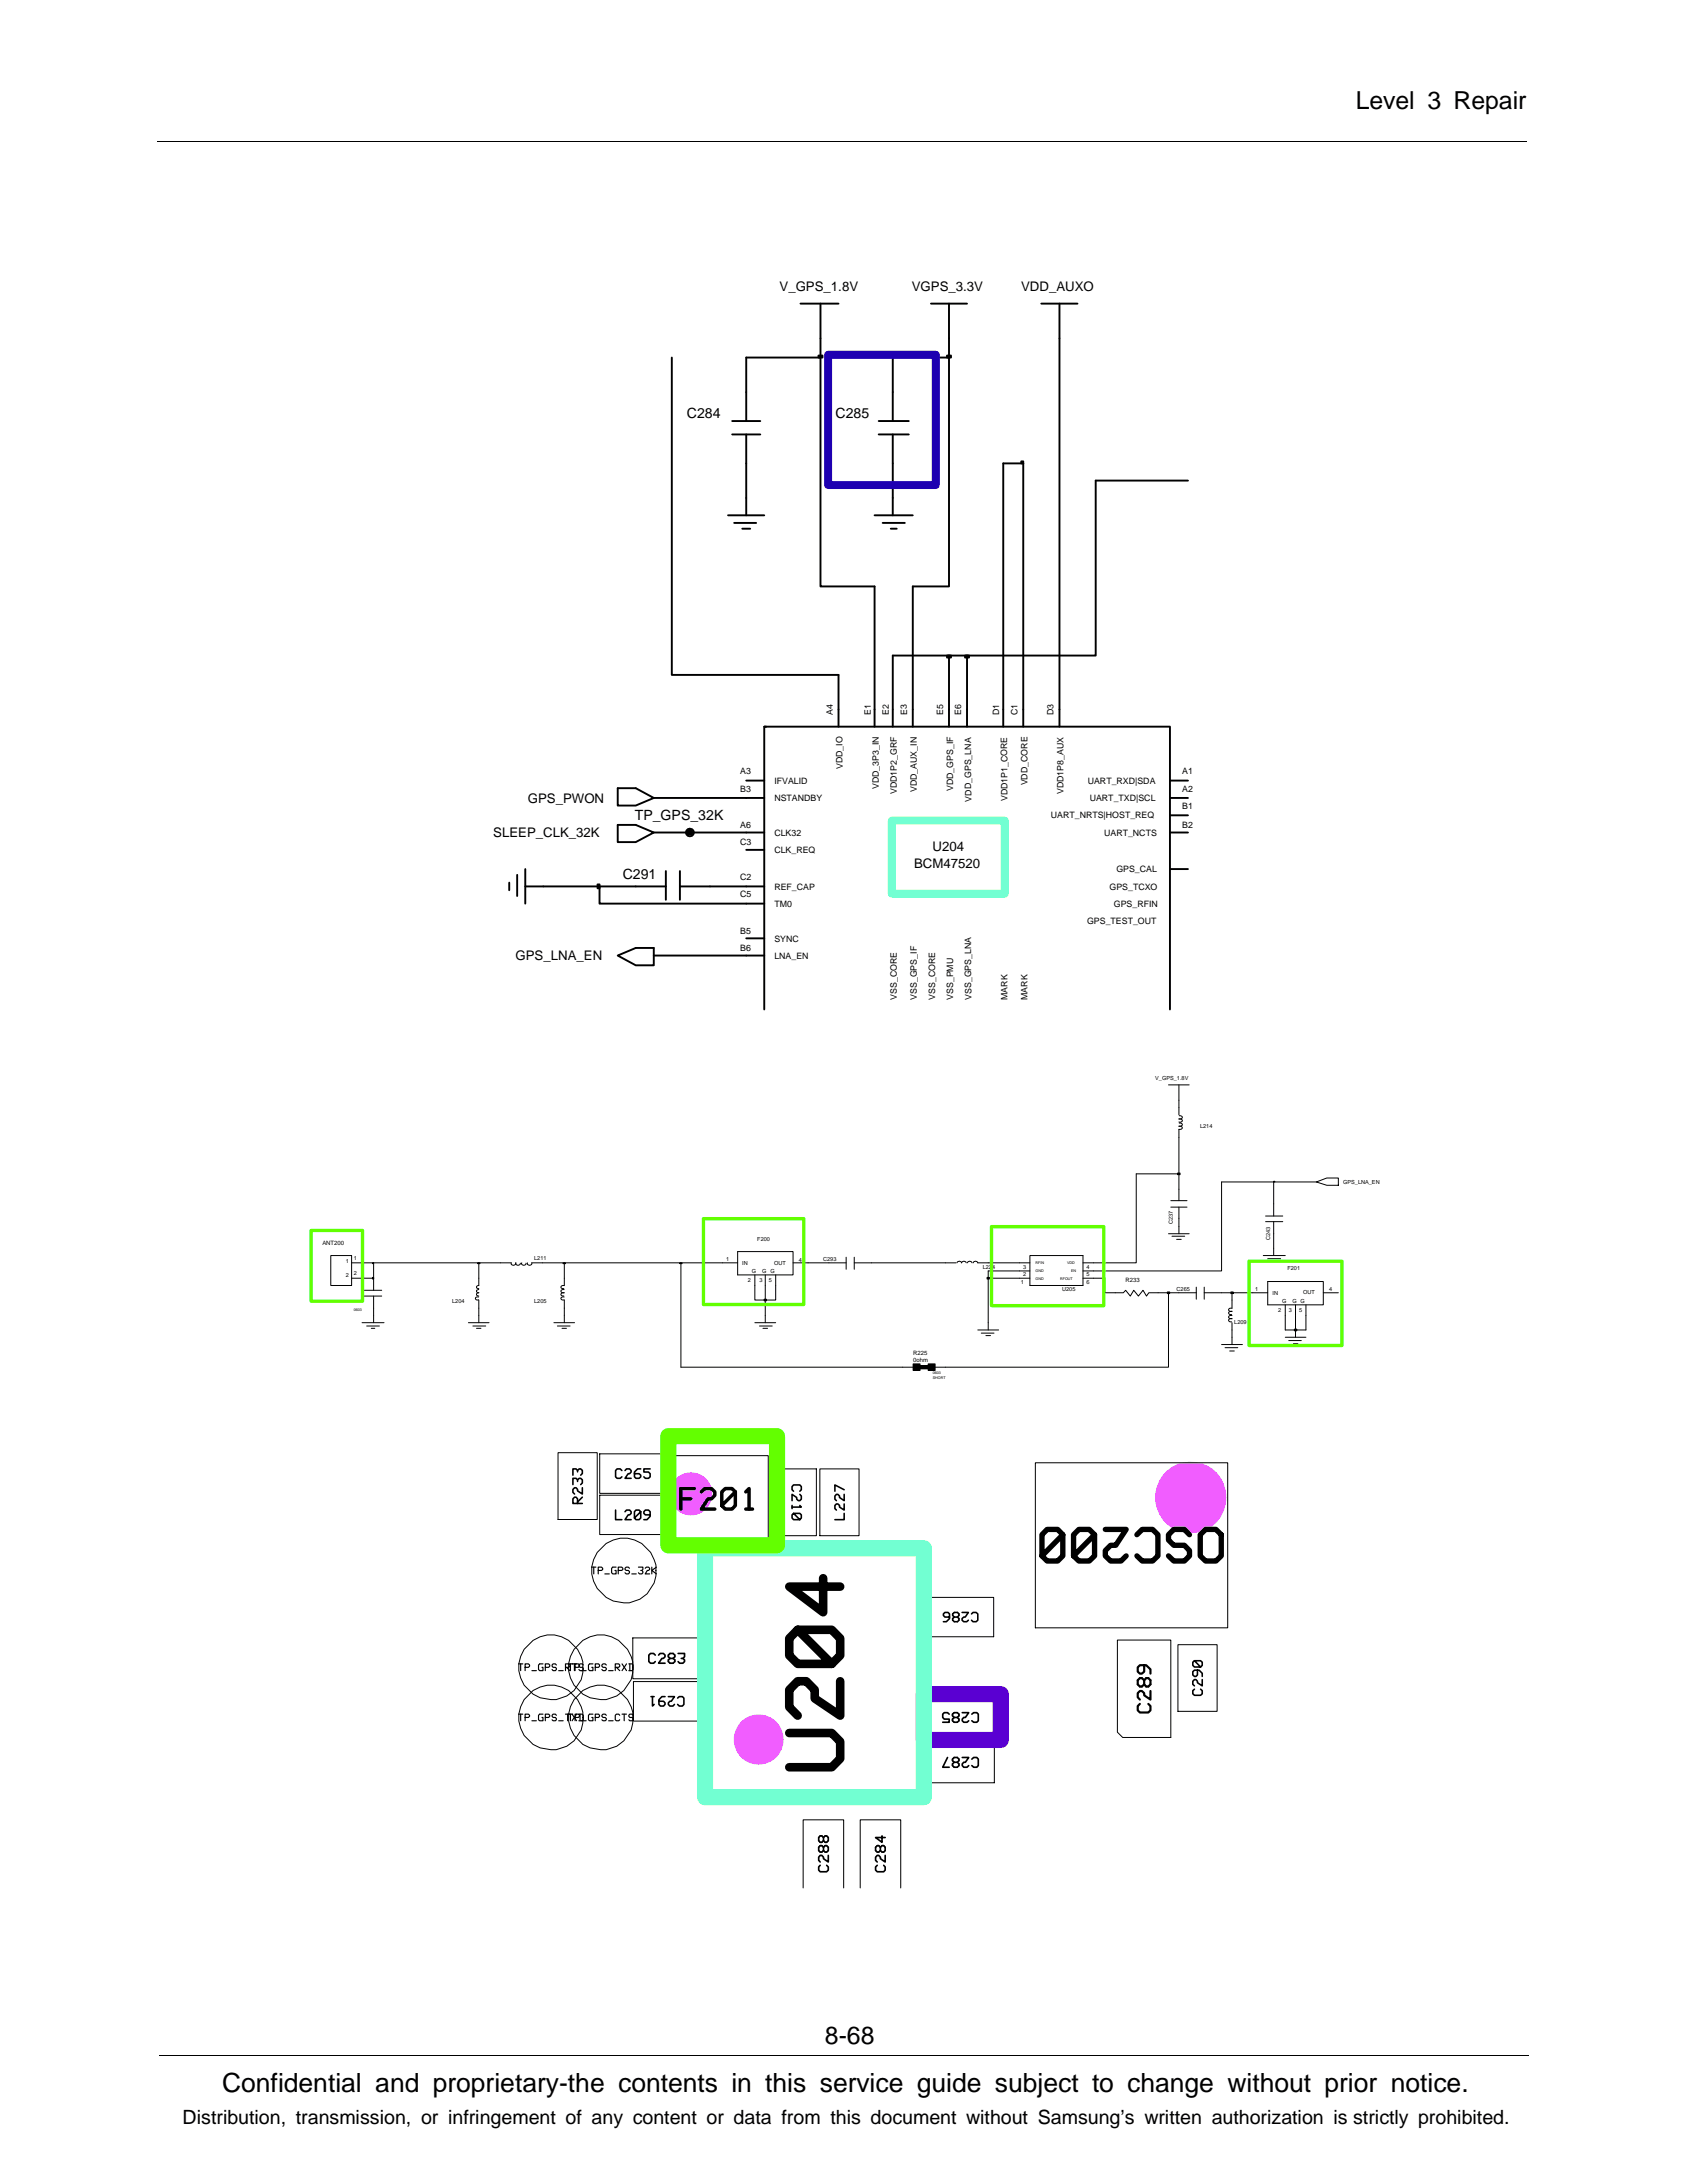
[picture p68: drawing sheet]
<svg xmlns="http://www.w3.org/2000/svg" width="216mm" height="279mm" viewBox="0 0 216 279" stroke-linecap="round" stroke-linejoin="round" font-family="sans-serif">
<defs><g id="words">
<text font-size="3.4" x="28.4" y="267.7">Confidential and proprietary-the contents in this service guide subject to change without prior notice.</text>
<g font-size="3.2">
<text x="173.5" y="14">Level 3 Repair</text>
<text x="105.6" y="261.6">8-68</text>
</g>
<text font-size="2.5" x="23.4" y="271.9">Distribution, transmission, or infringement of any content or data from this document without Samsung’s written authorization is strictly prohibited.</text>
<g font-size="1.8">
<text x="87.9" y="53.5">C284</text>
<text x="106.9" y="53.5">C285</text>
<text x="81.2" y="105">TP_GPS_32K</text>
<text x="79.7" y="112.6">C291</text>
</g>
<g font-size="1.7">
<text x="99.8" y="37.3">V_GPS_1.8V</text>
<text x="116.7" y="37.3">VGPS_3.3V</text>
<text x="130.7" y="37.3">VDD_AUXO</text>
<text x="63.1" y="107.2">SLEEP_CLK_32K</text>
<text x="67.5" y="102.7">GPS_PWON</text>
<text x="117" y="111.1">BCM47520</text>
<text x="119.3" y="108.9">U204</text>
<text x="66" y="122.9">GPS_LNA_EN</text>
</g>
<g font-size="1.1">
<text x="106.6" y="91.5" transform="rotate(-90 106.6 91.5)">A4</text>
<text x="111.4" y="91.5" transform="rotate(-90 111.4 91.5)">E1</text>
<text x="113.7" y="91.5" transform="rotate(-90 113.7 91.5)">E2</text>
<text x="116.1" y="91.5" transform="rotate(-90 116.1 91.5)">E3</text>
<text x="120.7" y="91.5" transform="rotate(-90 120.7 91.5)">E5</text>
<text x="123" y="91.5" transform="rotate(-90 123 91.5)">E6</text>
<text x="127.9" y="91.5" transform="rotate(-90 127.9 91.5)">D1</text>
<text x="130.2" y="91.5" transform="rotate(-90 130.2 91.5)">C1</text>
<text x="134.8" y="91.5" transform="rotate(-90 134.8 91.5)">D3</text>
<text x="94.7" y="101.3">B3</text>
<text x="94.7" y="99.1">A3</text>
<text x="99.1" y="100.3">IFVALID</text>
<text x="107.8" y="98.4" transform="rotate(-90 107.8 98.4)">VDD_IO</text>
<text x="112.5" y="101" transform="rotate(-90 112.5 101)">VDD_3P3_IN</text>
<text x="114.8" y="101.7" transform="rotate(-90 114.8 101.7)">VDD1P2_GRF</text>
<text x="117.3" y="101.4" transform="rotate(-90 117.3 101.4)">VDD_AUX_IN</text>
<text x="122" y="101.3" transform="rotate(-90 122 101.3)">VDD_GPS_IF</text>
<text x="131.5" y="100.5" transform="rotate(-90 131.5 100.5)">VDD_CORE</text>
<text x="136.1" y="101.7" transform="rotate(-90 136.1 101.7)">VDD1P8_AUX</text>
<text x="139.2" y="100.3">UART_RXD|SDA</text>
<text x="151.3" y="99.1">A1</text>
<text x="151.3" y="101.3">A2</text>
<text x="94.7" y="106">A6</text>
<text x="99.1" y="107">CLK32</text>
<text x="99.1" y="102.5">NSTANDBY</text>
<text x="124.3" y="102.6" transform="rotate(-90 124.3 102.6)">VDD_GPS_LNA</text>
<text x="128.9" y="102.5" transform="rotate(-90 128.9 102.5)">VDD1P1_CORE</text>
<text x="134.5" y="104.8">UART_NRTS|HOST_REQ</text>
<text x="139.5" y="102.5">UART_TXD|SCL</text>
<text x="141.3" y="107">UART_NCTS</text>
<text x="151.3" y="103.5">B1</text>
<text x="151.3" y="106">B2</text>
<text x="94.7" y="112.6">C2</text>
<text x="94.7" y="108.2">C3</text>
<text x="99.1" y="113.9">REF_CAP</text>
<text x="99.1" y="109.2">CLK_REQ</text>
<text x="142" y="113.9">GPS_TCXO</text>
<text x="142.9" y="111.6">GPS_CAL</text>
<text x="94.7" y="114.9">C5</text>
<text x="94.7" y="119.5">B5</text>
<text x="99.1" y="116.1">TM0</text>
<text x="139.1" y="118.3">GPS_TEST_OUT</text>
<text x="142.6" y="116.1">GPS_RFIN</text>
<text x="94.7" y="121.8">B6</text>
<text x="99.1" y="120.5">SYNC</text>
<text x="99.1" y="122.7">LNA_EN</text>
<text x="114.8" y="128" transform="rotate(-90 114.8 128)">VSS_CORE</text>
<text x="117.3" y="128" transform="rotate(-90 117.3 128)">VSS_GPS_IF</text>
<text x="119.7" y="128" transform="rotate(-90 119.7 128)">VSS_CORE</text>
<text x="122" y="128" transform="rotate(-90 122 128)">VSS_PMU</text>
<text x="124.3" y="128" transform="rotate(-90 124.3 128)">VSS_GPS_LNA</text>
<text x="128.9" y="128" transform="rotate(-90 128.9 128)">MARK</text>
<text x="131.5" y="128" transform="rotate(-90 131.5 128)">MARK</text>
</g>
<g font-size=".8">
<text x="41.3" y="159.3">ANT200</text>
<text x="144.1" y="164">R233</text>
<text x="116.9" y="173.4">R225</text>
<text x="116.9" y="174.3">0ohm</text>
</g>
<g font-size=".7">
<text x="147.8" y="138.2">V_GPS_1.8V</text>
<text x="153.6" y="144.4">L214</text>
<text x="171.9" y="151.5">GPS_LNA_EN</text>
<text x="44.3" y="161.6">1</text>
<text x="45.3" y="161.2">1</text>
<text x="68.4" y="161.2">L211</text>
<text x="92.9" y="161.4">1</text>
<text x="95" y="161.9">IN</text>
<text x="96.9" y="158.9">F200</text>
<text x="99.1" y="161.9">OUT</text>
<text x="102.2" y="161.5">4</text>
<text x="105.3" y="161.4">C293</text>
<text x="150.1" y="156.7" transform="rotate(-90 150.1 156.7)">C237</text>
<text x="162.5" y="158.7" transform="rotate(-90 162.5 158.7)">C243</text>
<text x="44.3" y="163.5">2</text>
<text x="45.3" y="163.2">2</text>
<text x="57.9" y="166.7">L204</text>
<text x="68.4" y="166.7">L205</text>
<text x="95.7" y="164.1">2</text>
<text x="96.2" y="163">G</text>
<text x="97.2" y="164.1">3</text>
<text x="97.6" y="163">G G</text>
<text x="98.4" y="164.1">5</text>
<text x="125.8" y="162.5">L224</text>
<text x="130.6" y="164.3">1</text>
<text x="130.9" y="163.3">2</text>
<text x="130.9" y="162.4">3</text>
<text x="135.9" y="165.2">U205</text>
<text x="139.1" y="162.4">4</text>
<text x="139.1" y="163.3">5</text>
<text x="139.1" y="164.3">6</text>
<text x="150.6" y="165.2">C265</text>
<text x="160.6" y="165.2">1</text>
<text x="162.9" y="165.7">IN</text>
<text x="163.6" y="167.9">2</text>
<text x="164.1" y="166.8">G</text>
<text x="164.8" y="162.6">F201</text>
<text x="164.9" y="167.9">3</text>
<text x="165.4" y="166.8">G G</text>
<text x="166.3" y="167.9">5</text>
<text x="166.8" y="165.7">OUT</text>
<text x="170.1" y="165.2">4</text>
<text x="158" y="169.5">L209</text>
</g>
<g font-size=".5">
<text x="132.5" y="161.8">RFIN</text>
<text x="136.6" y="161.8">VDD</text>
<text x="45.3" y="167.9">0603</text>
<text x="132.5" y="163.8">GND</text>
<text x="132.5" y="162.8">GND</text>
<text x="135.7" y="163.8">RFOUT</text>
<text x="137.1" y="162.8">EN</text>
<text x="119.4" y="175.9">0603</text>
<text x="119.4" y="176.5">SHORT</text>
</g>
</g></defs>
<g fill="none" stroke="#000" stroke-width=".13">
<path d="M20.2 18.1h175.3M149.5 138.9h2.7M150.9 138.9v3.8M149.5 157.9h2.7M149.8 154.5h2.1M149.8 153.7h2.1M150 158.2h1.6M150.6 158.6h.6M150.7 150.1h.3v.2h-.3zM150.9 150.2h-5.5v11.4h-6.8M150.9 154.5v3.4M150.9 143.2a.26 .26 0 0 1 .3 .1 .26 .26 0 0 1 .1 .2l-.3 .1h-.1"/>
<path d="M150.9 144.2v-.1a.31 .31 0 0 1 .4 .3l-.1 .1h-.3M150.9 144.5v9.2M150.9 142.8h.3l.1 .2a.31 .31 0 0 1-.4 .2M150.9 143.7l.3 .1 .1 .1-.1 .2h-.3M162 155.6h2.2M162 156.4h2.2M163 151.2h.2v.1h-.2zM163 151.3v4.3M163 156.4v4.3M168.5 151.3h-12.2v11.4h-17.7M168.5 151.3l1.3-.5h1.5v.9h-1.5zM42.3 160.7h2.7v3.8h-2.7z"/>
<path d="M45 161.6h20.4M46.3 169.3h2.8M46.6 165.1h2.3M46.6 165.9h2.3M46.9 169.7h1.7M47.5 170h.5M47.7 163.5h.1v.2h-.1zM47.7 161.6h.1v.1h-.1zM47.8 163.6h-2.8M47.8 161.6v3.5M47.8 165.9v3.4M59.9 169.3h2.7"/>
<path d="M60.5 169.7h1.7M61 170h.6M61.1 161.6h.3v.1h-.3zM61.3 166h-.3l-.2 .2 .2 .2h.3M61.3 165l-.3 .1v.1v.2l.3 .1-.3 .1v.2l.3 .1M61.3 166.4v2.9M61.3 161.6v2.9l-.3 .1v.1v.1l.3 .1M65.4 161.6v.1a.28 .28 0 0 0 .3 .2 .28 .28 0 0 0 .3-.3M66 161.6v.1a.29 .29 0 0 0 .3 .3 .29 .29 0 0 0 .3-.3M66.8 161.6v.1a.27 .27 0 0 0 .2 .2 .27 .27 0 0 0 .3-.2M67.5 161.6v.1a.27 .27 0 0 0 .3 .2 .27 .27 0 0 0 .2-.3M68.1 161.6h26.3"/>
<path d="M70.9 169.3h2.6M71.3 169.7h1.7M71.9 170h.6M72.1 161.6h.3v.1h-.3zM72.2 166h-.3a.23 .23 0 0 0 0 .3 .23 .23 0 0 0 .3 .1M72.2 165.1h-.3l-.1 .1 .1 .2h.3M72.2 165.5h-.3l-.1 .2 .1 .1 .3 .1M72.2 164.6h-.3l-.1 .1 .1 .2h.3M72.2 161.6v2.9M72.2 166.4v2.9M87 161.6h.3v.1h-.3zM87.1 161.6v13.4h29.8"/>
<path d="M94.4 160.2h7.1v3h-7.1zM96.6 163.2v3.2h1.3v2.9M96.6 169.3h2.7M97.2 169.7h1.6M97.6 170h.6M97.8 166.3h.3v.2h-.3zM97.9 163.2v3.2h1.4v-3.2M101.5 161.6h6.8M108.3 160.9v1.6M109.3 161.6h13M109.3 160.9v1.6M116.9 174.6h.8v.8h-.8z"/>
<path d="M117.7 174.8h1.1v.4h-1.1zM118.8 174.6h.9v.8h-.9zM122.5 161.6a.31 .31 0 0 1 .3-.2 .31 .31 0 0 1 .3 .2 .31 .31 0 0 1 .3-.2 .31 .31 0 0 1 .3 .2M123.8 161.6a.3 .3 0 0 1 .3-.2 .3 .3 0 0 1 .3 .2M125.1 170.2h2.7M125.6 170.6h1.6M126.2 170.9h.6M126.3 163.5h.3v.2h-.3zM126.5 163.6h5.3M131.8 160.7h6.8v3.8h-6.8zM131.8 161.6h-6.7a.31 .31 0 0 0-.3-.2 .31 .31 0 0 0-.3 .2M131.8 164.5h.2"/>
<path d="M131.8 162.7h-5.3v7.5M138.6 163.6h2.8v1.9h2.4l.3-.4 .6 .8 .4-.8 .6 .8 .6-.8 .4 .8 .3-.4h6.1M149.4 165.4h.3v.2h-.3zM149.5 165.5v9.5h-29.8M153.1 164.7v1.6M154.1 165.5h6.2M154.1 164.7v1.6M156.3 172.1h2.7M156.8 172.5h1.6M157.4 172.9h.6M157.5 165.4h.3v.2h-.3zM157.7 168.8h-.3l-.2 .2a.31 .31 0 0 0 .4 .2"/>
<path d="M157.7 167.9h-.3l-.2 .1a.31 .31 0 0 0 .4 .3M157.7 168.4h-.1a.26 .26 0 0 0-.3 0 .26 .26 0 0 0 0 .3h.4M157.7 167.5l-.1-.1a.26 .26 0 0 0-.3 .1 .26 .26 0 0 0 0 .2l.2 .2 .2-.1M157.7 169.3v2.8M157.7 165.5v1.9M160.3 165.5h1.9M161.7 160.7h2.8M162.2 161.1h1.7M162.2 164h7.2v3h-7.2zM162.9 161.5h.4M164.5 167v3.2h2.6v-3.2M164.5 171.2h2.6"/>
<path d="M164.9 171.6h1.6M165.5 172h.6M165.6 170.1h.4v.2h-.4zM165.8 167v4.2M169.4 165.5h1.9M20.4 263h175.3"/>
</g>
<g fill="none" stroke="#000" stroke-width=".25">
<path d="M102.4 38.9h4.9M105 38.9v6.9M119.1 38.9h4.7M121.5 38.9v6.9M133.3 38.9h4.6M135.6 38.9v54.1M86 45.8v40.6h21.3v6.6M93.7 55.6h3.6M93.7 53.9h3.6M95.5 55.6v10.4M104.8 45.5h.5v.3h-.5zM105 45.8h-9.5v8.1"/>
<path d="M105 45.8v29.3h6.9v17.9M112.5 55.6h3.8M112.5 53.9h3.8M114.3 55.6v10.4M121.2 45.5h.5v.3h-.5zM121.5 45.8v29.3h-4.7v17.9M121.5 45.8h-7.2v8.1M130.7 59.1h.3v.2h-.3zM93.2 66h4.6M94 66.9h2.8M95 67.7h1M111.9 66h4.9"/>
<path d="M113 66.9h2.8M114 67.7h.8M152 61.5h-11.8v22.4h-16.4M95.5 99.9h2.3M97.8 93h.3M121.2 83.9h.5v.3h-.5zM121.5 83.9v9.1M123.5 83.9h.5v.3h-.5zM123.8 83.9h-9.5v9.1M123.8 83.9v9.1M128.4 93v-33.7h2.6v33.7M149.7 99.9h2.3"/>
<path d="M65.2 113v.9M66.2 112v2.7M67.2 113.5h18M67.2 111.2v4.5M76.5 113.2h.2v.5h-.2zM76.7 113.5v2.2h21.1M79.1 100.9h2.3l2.3 1.2-2.3 1h-2.3zM79.1 105.6h2.3l2.3 1-2.3 1.2h-2.3zM83.7 106.6h14.1M85.2 111.5v3.7M87 111.5v3.7M88 106.3h.6v.5h-.6z"/>
<path d="M95.5 108.8h2.3M97.8 113.5h-10.8M97.8 102.1h-14.1M149.7 102.1h2.3M149.7 111.2h2.3M149.7 106.6h2.3M149.7 104.4h2.3M79.1 122.3l2.3-1h2.3v2.2h-2.3zM83.7 122.3h11.8M95.5 120.1h2.3M95.5 122.3h2.3M97.8 129.2v-36.2h51.9v36.2"/>
<circle cx="88.3" cy="106.6" r=".5"/>
</g>
<g fill="#000">
<path d="M104.8 45.5h.5v.3h-.5zM121.2 45.5h.5v.3h-.5zM130.7 59.1h.3v.2h-.3zM121.2 83.9h.5v.3h-.5zM123.5 83.9h.5v.3h-.5zM76.5 113.2h.2v.5h-.2zM88 106.3h.6v.5h-.6zM150.7 150.1h.3v.2h-.3zM163 151.2h.2v.1h-.2zM47.7 163.5h.1v.2h-.1zM47.7 161.6h.1v.1h-.1zM61.1 161.6h.3v.1h-.3z"/>
<path d="M72.1 161.6h.3v.1h-.3zM87 161.6h.3v.1h-.3zM97.8 166.3h.3v.2h-.3zM116.9 174.6h.9v.8h-.9zM117.8 174.8h1v.4h-1zM118.8 174.6h.9v.8h-.9zM126.3 163.5h.3v.2h-.3zM149.4 165.4h.3v.2h-.3zM157.5 165.4h.3v.2h-.3zM165.7 170.1h.3v.2h-.3z"/>
</g>
<path d="M106 45.4h13.8v16.7h-13.8z" fill="none" stroke="#1e00b1" stroke-width="1"/>
<path d="M114.1 105h14.5v9.4h-14.5z" fill="none" stroke="#72ffd2" stroke-width="1"/>
<path d="M39.8 157.5h6.6v9h-6.6zM90 156h12.9v11h-12.9zM126.9 157h14.4v10.1h-14.4zM159.8 161.4h11.9v10.8h-11.9z" fill="none" stroke="#63ff00" stroke-width=".43"/>
<g fill="#f15dff">
<circle cx="88.4" cy="191.2" r="2.75"/>
<circle cx="152.4" cy="191.7" r="4.6"/>
<circle cx="97.1" cy="222.6" r="3.2"/>
</g>
<g fill="none" stroke="#000" stroke-width=".13">
<path d="M71.4 185.9h5v8.6h-5zM76.8 186.1h8.4v5h-8.4zM76.8 191.4h8.4v5h-8.4zM77.6 197.5a4.1 4.1 0 0 1 6.2 2.1 4.1 4.1 0 0 1-3.5 5.5 4.1 4.1 0 0 1-4.6-4.6l.3-.9 .4-.9zM85.5 186.3h12.8v11h-12.8zM90.2 198.2h28v31.8h-27.4l-.6-.5zM99.4 188h5.1v8.6h-5.1zM104.9 188h5v8.6h-5zM132.5 187.2h24.6v21.1h-24.6zM67.1 211.1a4.1 4.1 0 0 1 4.9-1.5 4.1 4.1 0 0 1 2.6 4.5 4.1 4.1 0 0 1-5.6 3.1 4.1 4.1 0 0 1-1.9-6.1zM68.2 216.4a4.2 4.2 0 0 1 6.1 1.9 4.2 4.2 0 0 1-3.1 5.6 4.2 4.2 0 0 1-4.5-2.6 4.2 4.2 0 0 1 1.5-4.9zM74.6 216.4a4.1 4.1 0 0 1 6.2 2 4.1 4.1 0 0 1-3.4 5.5 4.1 4.1 0 0 1-4.6-4.5l.2-1 .5-.9z"/>
<path d="M74.6 210a4.1 4.1 0 0 1 6.2 2 4.1 4.1 0 0 1-3.4 5.5 4.1 4.1 0 0 1-4.6-4.6l.2-.9 .5-.9zM81 209.6h8.7v5.3h-8.7zM81.1 215.2h8.5v5.1h-8.5zM118.6 217.2h8.7v5.2h-8.7zM118.7 204.4h8.5v5.1h-8.5zM143 209.9h6.8v12.5h-6.1l-.7-.7zM150.7 210.5h5.1v8.5h-5.1zM118.6 222.9h8.7v5.3h-8.7zM102.8 241.6v-8.7h5.2v8.7M110.1 241.6v-8.7h5.2v8.7"/>
</g>
<g fill="none" stroke="#000" stroke-width=".2">
<path d="M73.9 192.4v-.6l-.2-.2h-.2l-.2 .2v.6h1.2M73.9 189.6v-.2l-.2-.2h-.4v.8M73.9 189.4l.2-.2h.2l.2 .2v.4l-.2 .2M73.9 188.4v-.2l-.2-.2h-.4v.8M73.9 188.2l.2-.2h.2l.2 .2v.4l-.2 .2M74.5 190.4v.8l-.6-.4v-.2l-.2-.2h-.2l-.2 .2v.4l.2 .2M74.5 191.6l-.6 .6M78.8 193.3v1.2h.8M79.6 188.2l-.2-.2h-.4l-.2 .2v.8l.2 .2h.4l.2-.2M80 188.2l.2-.2h.4l.2 .2v.2l-.2 .2h-.2l-.4 .6h.8M80 193.5l.2-.2h.4l.2 .2v.2l-.2 .2h-.2l-.4 .6h.8M82 188h-.4l-.4 .4v.6l.2 .2h.4l.2-.2v-.2l-.2-.2h-.6"/>
<path d="M82 193.5l-.8 .8v-.8l.2-.2h.4l.2 .2v.8l-.2 .2h-.4l-.2-.2M83.2 188h-.8v.4h.6l.2 .2v.4l-.2 .2h-.4l-.2-.2M83.2 193.9h-.6l-.2-.2v-.2l.2-.2h.4l.2 .2v.6l-.4 .4h-.4M101.4 192.7v.4M101.6 190.9l-.2-.2v-.4l.2-.2h.8l.2 .2v.4l-.2 .2M101.6 193.7l-.2 .2v.4l.2 .2h.8l.2-.2v-.4l-.2-.2h-.8l.8 .8M102.4 191.3l.2 .2v.4l-.2 .2h-.2l-.2-.2v-.2l-.6-.4v.8M102.4 192.7l.2 .2h-1.2M108 193.7v.8h-1.2M108 192.5v.8l-.6-.4v-.2l-.2-.2h-.2l-.2 .2v.4l.2 .2M108 191.3v.8l-.6-.4v-.2l-.2-.2h-.2l-.2 .2v.4l.2 .2M108 190.7l-1.2-.6v.8"/>
<path d="M83.3 217.1h.4M83.5 217.1v1.3l.2-.3M85.1 217.1h-.4l-.4 .5v.5l.2 .3h.4l.2-.3v-.1l-.2-.3h-.6M85.5 217.1h.8l-.4 .6h-.2l-.2 .3v.1l.2 .3h.4l.2-.3M86.7 217.3l.2-.2h.4l.2 .2v.8l-.2 .3h-.4l-.2-.3M121.5 207h-.6l-.2-.2v-.2l.2-.2h.4l.2 .2v.6l-.4 .4h-.4M122.1 207l-.2 .2v.2l.2 .2h.4l.2-.2v-.2l-.2-.2M122.1 207h.4M122.1 207l-.2-.2v-.2l.2-.2h.4l.2 .2v.2l-.2 .2M123.1 206.4h.8l-.4 .6h-.2l-.2 .2v.2l.2 .2h.4l.2-.2M124.3 206.6l.2-.2h.4l.2 .2v.8l-.2 .2h-.4l-.2-.2M152.9 216.2l-.2 .2v.4l.2 .2h.7l.3-.2v-.4l-.3-.2"/>
<path d="M152.9 212.6l.7 .8h-.7l-.2-.3v-.4l.2-.1h.7l.3 .1v.4l-.3 .3M153.2 213.8v.6l-.1 .2h-.2l-.2-.2v-.4l.2-.2h.6l.4 .4v.4M153.9 215v.8l-.7-.4v-.2l-.1-.2h-.2l-.2 .2v.4l.2 .2"/>
</g>
<g fill="none" stroke="#000" stroke-width=".21">
<path d="M83.9 211.8l-.2-.2h-.5l-.2 .2v.9l.2 .2h.5l.2-.2M84.3 211.8l.2-.2h.4l.2 .2v.2l-.2 .3h-.2l-.4 .6h.8M85.7 212.3l-.2-.3v-.2l.2-.2h.4l.3 .2v.2l-.3 .3M85.7 212.3h.4M85.7 212.3l-.2 .1v.3l.2 .2h.4l.3-.2v-.3l-.3-.1M86.8 211.6h.8v.4l-.2 .3h-.2M87.4 212.3l.2 .1v.3l-.2 .2h-.4l-.2-.2M121.5 219.4l-.2-.2h-.5l-.2 .2v.4l.2 .2h.7v.4h-.9M122.1 219.8l-.2 .2v.2l.2 .2h.4l.2-.2v-.2l-.2-.2M122.1 219.8h.4M122.1 219.8l-.2-.2v-.2l.2-.2h.4l.2 .2v.2l-.2 .2M123.1 219.2h.9l-.5 .6h-.2l-.2 .2v.2l.2 .2h.5l.2-.2"/>
<path d="M124.4 219.4l.2-.2h.4l.2 .2v.8l-.2 .2h-.4l-.2-.2M105 238.7l-.2 .3v.4l.2 .2h.8l.2-.2v-.4l-.2-.3M105.4 236.4l-.2-.2h-.2l-.2 .2v.5l.2 .1h.2l.2-.1M105.4 236.4l.2-.2h.2l.2 .2v.5l-.2 .1h-.2l-.2-.1M105.4 235.2l-.2-.2h-.2l-.2 .2v.4l.2 .2h.2l.2-.2M105.4 235.2v.4M105.4 236.4v.5M105.4 235.2l.2-.2h.2l.2 .2v.4l-.2 .2h-.2l-.2-.2M106 237.5v.8l-.6-.4v-.2l-.2-.2h-.2l-.2 .2v.4l.2 .2M112.3 238.7l-.2 .3v.4l.2 .2h.8l.2-.2v-.4l-.2-.3M112.7 236.4l-.2-.2h-.2l-.2 .2v.5l.2 .1h.2l.2-.1M112.7 236.4v.5"/>
<path d="M112.7 236.4l.2-.2h.2l.2 .2v.5l-.2 .1h-.2l-.2-.1M112.9 235v.8l-.8-.6h1.2M113.3 237.5v.8l-.6-.4v-.2l-.2-.2h-.2l-.2 .2v.4l.2 .2M121.3 224.9l-.7 1.3h.9M122.1 225.6l-.2-.3v-.2l.2-.2h.4l.2 .2v.2l-.2 .3M122.1 225.6l-.2 .2v.2l.2 .2h.4l.2-.2v-.2l-.2-.2M122.1 225.6h.4M123.1 224.9h.9l-.5 .7h-.2l-.2 .2v.2l.2 .2h.5l.2-.2M124.4 225.1l.2-.2h.4l.2 .2v.9l-.2 .2h-.4l-.2-.2"/>
</g>
<path d="M145.9 218.1l-.3 .3v.5l.3 .3h1.1l.2-.3v-.5l-.2-.3M146.4 213.1v.9l-.3 .2h-.2l-.3-.2v-.6l.3-.3h.8l.5 .6v.5M146.4 215.1l-.3-.3h-.2l-.3 .3v.5l.3 .3h.2l.3-.3M146.4 215.1v.5M146.4 215.1l.3-.3h.3l.2 .3v.5l-.2 .3h-.3l-.3-.3M147.2 216.4v1.1l-.8-.5v-.3l-.3-.3h-.2l-.3 .3v.5l.3 .3" fill="none" stroke="#000" stroke-width=".28"/>
<path d="M87.1 191.8h1.3M88.9 190.5h-1.8v2.6M89.7 190.9l.5-.4h.9l.4 .4v.5l-.4 .4h-.5l-.9 1.3h1.8M94.1 190.9l-1.7 1.8v-1.8l.4-.4h.9l.4 .4v1.8l-.4 .4h-.9l-.4-.4M95.4 190.9l.5-.4v2.6M95.4 193.1h.9" fill="none" stroke="#000" stroke-width=".44"/>
<path d="M136 196.4l-.6-.7h-1.4l-.7 .7v2.7l.7 .7h1.4l.6-.7v-2.7l-2.7 2.7M140.1 196.4l-.7-.7h-1.3l-.7 .7v2.7l.7 .7h1.3l.7-.7v-2.7l-2.7 2.7M141.5 195.7h2.6l-1.3 2.1h-.7l-.6 .7v.6l.6 .7h1.4l.6-.7M145.5 196.4l.7-.7h1.3l.7 .7v2.7l-.7 .7h-1.3l-.7-.7M152.2 196.4l-.6-.7h-1.4l-.7 .7v.7l.7 .7h1.4l.6 .7v.6l-.6 .7h-1.4l-.7-.7M154.3 195.7h1.3l.7 .7v2.7l-.7 .7h-1.3l-.7-.7v-2.7z" fill="none" stroke="#000" stroke-width=".68"/>
<g fill="none" stroke="#000" stroke-width=".15">
<path d="M66.4 219.4h.5M66.4 213h.5M66.6 213v.8M66.6 219.4v.8M67.2 213.4h.4l.2-.1v-.2l-.2-.1h-.4v.8M67.2 219.8h.4l.2-.3-.2-.1h-.4v.8M68.1 213.8h.5M69.5 213h-.4l-.2 .1v.6l.2 .1h.4v-.4h-.1M69.5 219.4h-.4l-.2 .1v.6l.2 .1h.4v-.4h-.1M69.8 213.4h.4l.2-.1v-.2l-.2-.1h-.4v.8M69.8 219.8h.4l.2-.3-.2-.1h-.4v.8M71.2 213.1l-.1-.1h-.3l-.1 .3 .1 .1h.3l.1 .3-.1 .1h-.3l-.1-.1"/>
<path d="M71.2 219.5l-.1-.1h-.3l-.1 .3 .1 .1h.3l.1 .3-.1 .1h-.3l-.1-.1M71.5 213.8h.6M72.4 213.4h.4l.1-.1v-.2l-.1-.1h-.4v.8M72.4 219.4h.9M72.5 213.4l.4 .4M72.6 219.4v.8M72.7 213h1.1M73 213v.8M73 219.4v.8M73.2 219.4l.6 .8M73.5 213v.8M73.6 219.8h.4l.2-.3-.2-.1h-.4v.8"/>
<path d="M73.6 213.4h.4l.2-.1v-.2l-.2-.1h-.4v.8M73.8 219.4l-.6 .8M74.1 219.4h.4l.2 .1v.6l-.2 .1h-.4M74.2 219.4v.8M74.4 213.8h.6M74.7 213.1l-.2-.1h-.3l-.1 .1v.2l.1 .1h.3l.2 .1v.2l-.2 .1h-.3l-.1-.1M75.7 200.6h.6M75.9 219.4h-.4l-.2 .1v.6l.2 .1h.4v-.4h-.2M75.9 213h-.4l-.2 .1v.6l.2 .1h.4v-.4h-.2M76 200.6v.8M76.2 219.8h.4l.1-.3-.1-.1h-.4v.8M76.2 213.4h.4l.1-.3-.1-.1h-.4v.8"/>
<path d="M76.6 201h.4l.1-.1v-.2l-.1-.1h-.4v.8M77.4 201.4h.6M77.6 219.5l-.2-.1h-.2l-.2 .3 .2 .1h.2l.2 .2v.1l-.2 .1h-.2l-.2-.1M77.6 213.1l-.2-.1h-.2l-.2 .1v.2l.2 .1h.2l.2 .1v.2l-.2 .1h-.2l-.2-.1M77.9 213.8h.6M78.7 213.4h.5l.1-.3-.1-.1h-.5v.8M78.8 200.6h-.4l-.1 .1v.6l.1 .1h.4v-.4h-.1M78.9 213.4l.4 .4M79.1 201h.5l.1-.1v-.2l-.1-.1h-.5v.8M79.3 219.5l-.1-.1h-.3l-.2 .1v.6l.2 .1h.3l.1-.1M79.6 219.4h.6M79.6 213l.6 .8"/>
<path d="M79.9 219.4v.8M80.2 213l-.6 .8M80.5 213h.4l.1 .1v.6l-.1 .1h-.4M80.6 200.7l-.2-.1h-.3l-.1 .1v.2l.1 .1h.3l.2 .1v.2l-.2 .1h-.3l-.1-.1M80.6 213v.8M80.9 201.4h.5M81 219.5l-.1-.1h-.3l-.1 .3 .1 .1h.3l.1 .3-.1 .1h-.3l-.1-.1M81.7 200.6h.6v.3l-.3 .1M82.1 201l.2 .1-.2 .3h-.2l-.2-.1M82.6 200.7l.1-.1h.3l.1 .1v.2l-.3 .1-.2 .4h.5M83.4 200.6v.8M84 200.6l-.6 .4 .6 .4"/>
<path d="M68.1 220.2h.5M71.5 220.2h.6M74.4 220.2h.6M77.9 220.2h.6"/>
</g>
<path d="M102.1 208.6l4.3 4.4h-4.3l-1.1-1.1v-2.2l1.1-1.1h4.3l1.1 1.1v2.2l-1.1 1.1M105.3 202v4.4l-4.3-3.3h6.5M107.5 215.2v4.4l-3.2-2.2v-1.1l-1.1-1.1h-1.1l-1.1 1.1v2.2l1.1 1.1M101 221.8h5.4l1.1 1.1v2.2l-1.1 1.1h-5.4" fill="none" stroke="#000" stroke-width="1.1"/>
<path d="M118.2 216.8h9.9v5.9h-9.9z" fill="none" stroke="#5a00d2" stroke-width="2.1"/>
<path d="M90.2 198.2h28v31.8h-28z" fill="none" stroke="#72ffd2" stroke-width="2.1"/>
<path d="M85.5 183.8h13.9v14h-13.9z" fill="none" stroke="#63ff00" stroke-width="2.1"/>
<use href="#words"/>
</svg>
